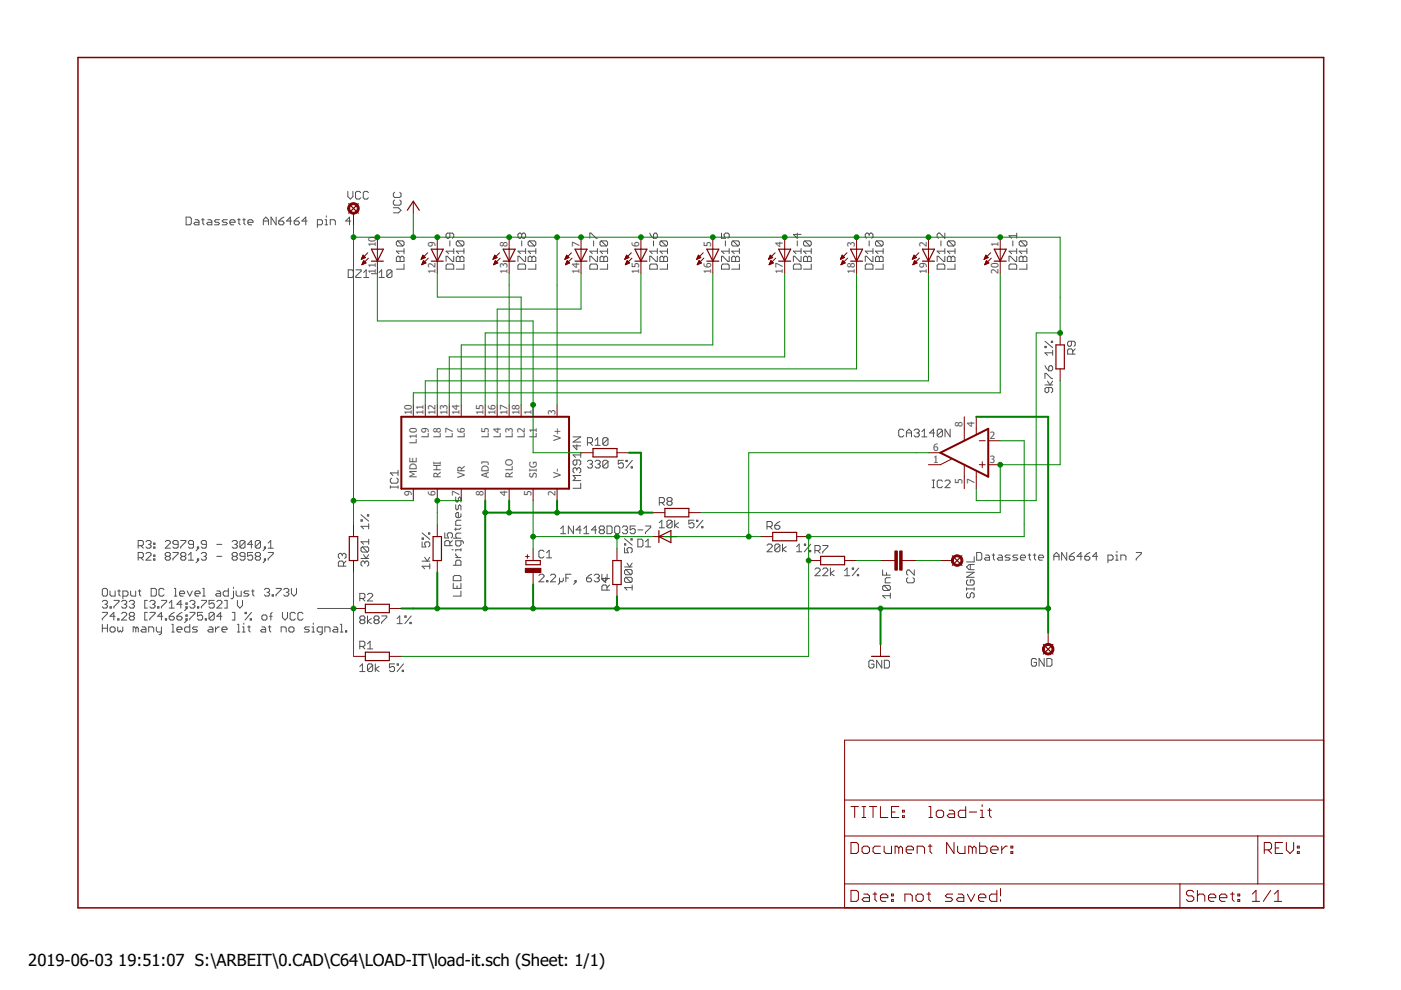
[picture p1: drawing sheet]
<svg xmlns="http://www.w3.org/2000/svg" width="297mm" height="210mm" viewBox="0 0 297 210" stroke-linecap="round" stroke-linejoin="round" font-family="sans-serif">
<defs><g id="words">
<g font-size="3.5">
<text x="6" y="204.7">2019-06-03</text>
<text x="25.1" y="204.7">19:51:07 S:\ARBEIT\0.CAD\C64\LOAD-IT\load-it.sch (Sheet: 1/1)</text>
</g>
<g font-size="2.1" fill="#505050">
<text x="79.7" y="52.5" transform="rotate(-90 79.7 52.5)">10</text>
<text x="92.4" y="52.5" transform="rotate(-90 92.4 52.5)">9</text>
<text x="107.6" y="52.5" transform="rotate(-90 107.6 52.5)">8</text>
<text x="122.8" y="52.5" transform="rotate(-90 122.8 52.5)">7</text>
<text x="135.5" y="52.5" transform="rotate(-90 135.5 52.5)">6</text>
<text x="150.8" y="52.5" transform="rotate(-90 150.8 52.5)">5</text>
<text x="166" y="52.5" transform="rotate(-90 166 52.5)">4</text>
<text x="181.2" y="52.5" transform="rotate(-90 181.2 52.5)">3</text>
<text x="196.5" y="52.5" transform="rotate(-90 196.5 52.5)">2</text>
<text x="211.7" y="52.5" transform="rotate(-90 211.7 52.5)">1</text>
<text x="79.7" y="58" transform="rotate(-90 79.7 58)">11</text>
<text x="92.4" y="58" transform="rotate(-90 92.4 58)">12</text>
<text x="107.6" y="58" transform="rotate(-90 107.6 58)">13</text>
<text x="122.8" y="58" transform="rotate(-90 122.8 58)">14</text>
<text x="135.5" y="58" transform="rotate(-90 135.5 58)">15</text>
<text x="150.8" y="58" transform="rotate(-90 150.8 58)">16</text>
<text x="166" y="58" transform="rotate(-90 166 58)">17</text>
<text x="181.2" y="58" transform="rotate(-90 181.2 58)">18</text>
<text x="196.5" y="58" transform="rotate(-90 196.5 58)">19</text>
<text x="211.7" y="58" transform="rotate(-90 211.7 58)">20</text>
<text x="87.3" y="88" transform="rotate(-90 87.3 88)">10</text>
<text x="89.8" y="88" transform="rotate(-90 89.8 88)">11</text>
<text x="92.4" y="88" transform="rotate(-90 92.4 88)">12</text>
<text x="94.9" y="88" transform="rotate(-90 94.9 88)">13</text>
<text x="97.4" y="88" transform="rotate(-90 97.4 88)">14</text>
<text x="102.5" y="88" transform="rotate(-90 102.5 88)">15</text>
<text x="105.1" y="88" transform="rotate(-90 105.1 88)">16</text>
<text x="107.6" y="88" transform="rotate(-90 107.6 88)">17</text>
<text x="110.1" y="88" transform="rotate(-90 110.1 88)">18</text>
<text x="112.7" y="88" transform="rotate(-90 112.7 88)">1</text>
<text x="117.8" y="88" transform="rotate(-90 117.8 88)">3</text>
<text x="88.4" y="94.1" transform="rotate(-90 88.4 94.1)">L10</text>
<text x="90.9" y="92.9" transform="rotate(-90 90.9 92.9)">L9</text>
<text x="93.5" y="92.9" transform="rotate(-90 93.5 92.9)">L8</text>
<text x="96" y="92.9" transform="rotate(-90 96 92.9)">L7</text>
<text x="98.6" y="92.9" transform="rotate(-90 98.6 92.9)">L6</text>
<text x="103.6" y="92.9" transform="rotate(-90 103.6 92.9)">L5</text>
<text x="106.2" y="92.9" transform="rotate(-90 106.2 92.9)">L4</text>
<text x="108.7" y="92.9" transform="rotate(-90 108.7 92.9)">L3</text>
<text x="111.3" y="92.9" transform="rotate(-90 111.3 92.9)">L2</text>
<text x="113.8" y="92.9" transform="rotate(-90 113.8 92.9)">L1</text>
<text x="118.9" y="93.5" transform="rotate(-90 118.9 93.5)">V+</text>
<text x="197.9" y="95.6">6</text>
<text x="204.1" y="90.6" transform="rotate(-90 204.1 90.6)">8</text>
<text x="206.6" y="90.6" transform="rotate(-90 206.6 90.6)">4</text>
<text x="209.9" y="93.1">2</text>
<text x="88.4" y="101.3" transform="rotate(-90 88.4 101.3)">MDE</text>
<text x="93.5" y="101.3" transform="rotate(-90 93.5 101.3)">RHI</text>
<text x="98.6" y="101.3" transform="rotate(-90 98.6 101.3)">VR</text>
<text x="103.6" y="101.3" transform="rotate(-90 103.6 101.3)">ADJ</text>
<text x="108.7" y="101.3" transform="rotate(-90 108.7 101.3)">RLO</text>
<text x="113.8" y="101.3" transform="rotate(-90 113.8 101.3)">SIG</text>
<text x="118.9" y="101.3" transform="rotate(-90 118.9 101.3)">V-</text>
<text x="197.9" y="98.2">1</text>
<text x="209.9" y="98.2">3</text>
<text x="87.3" y="105.1" transform="rotate(-90 87.3 105.1)">9</text>
<text x="92.4" y="105.1" transform="rotate(-90 92.4 105.1)">6</text>
<text x="97.4" y="105.1" transform="rotate(-90 97.4 105.1)">7</text>
<text x="102.5" y="105.1" transform="rotate(-90 102.5 105.1)">8</text>
<text x="107.6" y="105.1" transform="rotate(-90 107.6 105.1)">4</text>
<text x="112.7" y="105.1" transform="rotate(-90 112.7 105.1)">5</text>
<text x="117.8" y="105.1" transform="rotate(-90 117.8 105.1)">2</text>
<text x="204.1" y="102.6" transform="rotate(-90 204.1 102.6)">5</text>
<text x="206.6" y="102.6" transform="rotate(-90 206.6 102.6)">7</text>
</g>
</g></defs>
<g fill="none" stroke="#505050" stroke-width=".21">
<path d="M39.5 46h.8l.3 .3v1.1l-.3 .3h-.8zM41.4 46.6h.5l.3 .3v.8h-.8l-.3-.3 .3-.3h.8M42.7 46.6h.6M43 46.3v1.1l.3 .3M44.1 46.6h.5l.3 .3v.8h-.8l-.3-.3 .3-.3h.8M46.5 46.6h-.8l-.2 .3 .2 .2h.6l.2 .3-.2 .3h-.8M48.2 46.6h-.8l-.3 .3 .3 .2h.5l.3 .3-.3 .3h-.8M48.7 47.1h1.1v-.2l-.2-.3h-.6l-.3 .3v.5l.3 .3h.6M50.4 46.6h.5M50.7 46.3v1.1l.2 .3M51.5 46.6h.5M51.7 46.3v1.1l.3 .3"/>
<path d="M52.6 47.1h1v-.2l-.2-.3h-.6l-.2 .3v.5l.2 .3h.6M55.8 47.7v-1.1l.6-.6 .5 .6v1.1M55.8 46.9h1.1M58.5 46v1.7l-1-1.7v1.7M59.1 46.9h.8l.3 .2v.3l-.3 .3h-.5l-.3-.3zM60.2 46l-.6 .3-.5 .6M61.8 46.9h-1.1l.9-.9v1.7M62.4 46.9h.8l.3 .2v.3l-.3 .3h-.5l-.3-.3zM63.5 46l-1.1 .9M65.1 46.9h-1.1l.8-.9v1.7M67.3 47.7h.8l.3-.3v-.5l-.3-.3h-.8v1.6M68.9 47.7h.6"/>
<path d="M68.9 46.6h.3v1.1M69.2 45.8v.2M70 47.7v-1.1h.8l.3 .3v.8M73.7 40.6v1.1l.6 .5 .5-.5v-1.1M73.8 57.2h.8l.3 .3v1.1l-.3 .2h-.8zM74.4 46.9h-1.1l.8-.9v1.7M75.5 57.2h1.1v.3l-1.1 1.1v.2h1.1M76.5 40.9l-.3-.3h-.6l-.2 .3v1l.2 .3h.6l.3-.3M77.1 58.8h1.1M77.1 57.8l.5-.6v1.6M78.1 40.9l-.3-.3h-.5l-.3 .3v1l.3 .3h.5l.3-.3M78.7 58h1.1"/>
<path d="M80.4 57.8l.5-.6v1.6M80.4 58.8h1.1M83.1 57.5l-.3-.3h-.5l-.3 .3v1.1M83.1 57.5v1.1l-.3 .2h-.5l-.3-.2M83.1 57.5l-1.1 1.1M83.4 44h1.1l.5 .6-.5 .5h-1.1M83.7 42.4l-.3 .3v.5l.3 .3h1.1l.2-.3v-.5l-.2-.3M83.7 40.8l-.3 .2v.6l.3 .3h1.1l.2-.3v-.6l-.2-.2M84 54.6l.3-.3h.3l.2 .3 .3-.3h.3l.3 .3v.8h-1.7zM84.3 51.1l-.3 .3v.5l.3 .3h1.1M84.3 51.1h1.1l.3 .3v.5l-.3 .3M84.3 51.1l1.1 1.1"/>
<path d="M84.8 54.6v.8M85.7 56v1.1h-1.7M85.7 53.3h-1.7l.6 .5M85.7 52.7v1.1M94.6 56.3l.2-.3h1.1l.3 .3v.8h-1.6zM95.4 49.4v.8l-.3 .3h-.3l-.2-.3v-.5l.2-.3h1.1l.3 .3v.5l-.3 .3M95.4 51.1v1.1M96.2 54.3v1.1h-.3l-1.1-1.1h-.2v1.1M96.2 53.3h-1.6l.5 .5M96.2 52.7v1.1M96.7 54.6l.3-.3h.3l.2 .3 .3-.3h.3l.3 .3v.8h-1.7zM97 51.1l-.3 .3v.5l.3 .3h1.1"/>
<path d="M97 51.1h1.1l.3 .3v.5l-.3 .3M97 51.1l1.1 1.1M97.5 54.6v.8M98.4 56v1.1h-1.7M98.4 53.3h-1.7l.6 .5M98.4 52.7v1.1M109.8 56.3l.3-.3h1.1l.2 .3v.8h-1.6zM110.6 49.7l-.3-.3h-.2l-.3 .3v.5l.3 .3h.2l.3-.3M110.6 49.7l.3-.3h.3l.2 .3v.5l-.2 .3h-.3l-.3-.3M110.6 49.7v.5M110.6 51.1v1.1M111.4 54.3v1.1h-.2l-1.1-1.1h-.3v1.1"/>
<path d="M111.4 53.3h-1.6l.5 .5M111.4 52.7v1.1M112 54.6l.2-.3h.3l.3 .3 .3-.3h.2l.3 .3v.8h-1.6zM112.2 51.1l-.2 .3v.5l.2 .3h1.1M112.2 51.1h1.1l.3 .3v.5l-.3 .3M112.2 51.1l1.1 1.1M112.8 54.6v.8M113.6 56v1.1h-1.6M113.6 53.3h-1.6l.5 .5M113.6 52.7v1.1M125.1 50.5v-1.1h.2l1.1 1.1h.3M125.3 56h1.1l.3 .3v.8h-1.6v-.8z"/>
<path d="M125.9 51.1v1.1M126.7 54.3v1.1h-.3l-1.1-1.1h-.2v1.1M126.7 53.3h-1.6l.5 .5M126.7 52.7v1.1M127.5 54.3h.2l.3 .3 .3-.3h.3l.2 .3v.8h-1.6v-.8zM127.5 51.1l-.3 .3v.5l.3 .3h1.1M127.5 51.1h1.1l.2 .3v.5l-.2 .3M127.5 51.1l1.1 1.1M128 54.6v.8M128.8 56v1.1h-1.6M128.8 53.3h-1.6l.5 .5M128.8 52.7v1.1"/>
<path d="M137.8 49.4l.2 .6 .6 .5M138 56h1.1l.3 .3v.8h-1.6v-.8zM138.6 51.1v1.1M138.8 49.4h.3l.3 .3v.5l-.3 .3h-.5v-.8zM139.4 54.3v1.1h-.3l-1.1-1.1h-.2v1.1M139.4 53.3h-1.6l.5 .5M139.4 52.7v1.1M140.2 54.3h.2l.3 .3 .3-.3h.3l.2 .3v.8h-1.6v-.8zM140.2 51.1l-.3 .3v.5l.3 .3h1.1M140.2 51.1h1.1l.2 .3v.5l-.2 .3M140.2 51.1l1.1 1.1M140.7 54.6v.8"/>
<path d="M141.5 56v1.1h-1.6M141.5 53.3h-1.6l.5 .5M141.5 52.7v1.1M153 56.3l.2-.3h1.1l.3 .3v.8h-1.6zM153 49.4v1.1h.8l-.3-.5v-.3l.3-.3h.5l.3 .3v.5l-.3 .3M153.8 51.1v1.1M154.6 54.3v1.1h-.3l-1.1-1.1h-.2v1.1M154.6 53.3h-1.6l.5 .5M154.6 52.7v1.1M155.1 54.6l.3-.3h.3l.3 .3 .2-.3h.3l.3 .3v.8h-1.7zM155.4 51.1l-.3 .3v.5l.3 .3h1.1M155.4 51.1h1.1l.3 .3v.5l-.3 .3"/>
<path d="M155.4 51.1l1.1 1.1M156 54.6v.8M156.8 56v1.1h-1.7M156.8 53.3h-1.7l.6 .5M156.8 52.7v1.1M168.2 56.3l.3-.3h1.1l.2 .3v.8h-1.6zM169 49.4v1.1l-.8-.8h1.6M169 51.1v1.1M169.8 54.3v1.1h-.2l-1.1-1.1h-.3v1.1M169.8 53.3h-1.6l.6 .5M169.8 52.7v1.1M170.4 54.6l.2-.3h.3l.3 .3 .3-.3h.2l.3 .3v.8h-1.6z"/>
<path d="M170.6 51.1l-.2 .3v.5l.2 .3h1.1M170.6 51.1h1.1l.3 .3v.5l-.3 .3M170.6 51.1l1.1 1.1M171.2 54.6v.8M172 56v1.1h-1.6M172 53.3h-1.6l.5 .5M172 52.7v1.1M183.5 56.3l.2-.3h1.1l.3 .3v.8h-1.6zM184.3 49.7l-.3-.3h-.3l-.2 .3v.5l.2 .3M184.3 49.7l.2-.3h.3l.3 .3v.5l-.3 .3M184.3 49.7v.3M184.3 51.1v1.1"/>
<path d="M185.1 54.3v1.1h-.3l-1.1-1.1h-.2v1.1M185.1 53.3h-1.6l.5 .5M185.1 52.7v1.1M185.6 54.6l.3-.3h.3l.2 .3 .3-.3h.3l.2 .3v.8h-1.6zM185.9 51.1l-.3 .3v.5l.3 .3h1.1M185.9 51.1h1.1l.2 .3v.5l-.2 .3M185.9 51.1l1.1 1.1M186.4 54.6v.8M187.2 56v1.1h-1.6M187.2 53.3h-1.6l.6 .5M187.2 52.7v1.1M198.7 56.3l.3-.3h1l.3 .3v.8h-1.6z"/>
<path d="M199.5 51.1v1.1M200.3 54.3v1.1h-.3l-1-1.1h-.3v1.1M200.3 53.3h-1.6l.5 .5M200.3 49.4v1.1l-1.1-1.1h-.2l-.3 .3v.5l.3 .3M200.3 52.7v1.1M200.9 54.6l.2-.3h.3l.3 .3 .2-.3h.3l.3 .3v.8h-1.6zM201.1 51.1l-.2 .3v.5l.2 .3h1.1M201.1 51.1h1.1l.3 .3v.5l-.3 .3M201.1 51.1l1.1 1.1M201.7 54.6v.8M202.5 56v1.1h-1.6M202.5 53.3h-1.6l.5 .5"/>
<path d="M202.5 52.7v1.1M213.9 56.3l.3-.3h1.1l.3 .3v.8h-1.7zM214.7 51.1v1.1M215.6 54.3v1.1h-.3l-1.1-1.1h-.3v1.1M215.6 53.3h-1.7l.6 .5M215.6 49.4v1.1M215.6 52.7v1.1M215.6 50h-1.7l.6 .5M216.1 54.6l.3-.3h.2l.3 .3 .3-.3h.2l.3 .3v.8h-1.6zM216.4 51.1h1l.3 .3v.5l-.3 .3M216.4 51.1l-.3 .3v.5l.3 .3h1M216.4 51.1l1 1.1"/>
<path d="M216.9 54.6v.8M217.7 56v1.1h-1.6M217.7 52.7v1.1M217.7 53.3h-1.6l.5 .5M221.6 73.4h.2v.3h-.2zM221.6 77.5l.8 1.1M221.6 72.3l1.6 1.4M222.4 77.8l.2-.3h.3l.3 .3v.5l-.3 .3h-.5zM222.9 72.3h.3v.3h-.3zM223.2 74.3v1M223.2 74.8h-1.6l.5 .5M227.2 72.3v.9l-.3 .2h-.3l-.2-.2v-.6l.2-.3h1.1l.3 .3v.6l-.3 .2"/>
<path d="M227.4 75.1v-.8l-.2-.3h-.6l-.2 .3v.8h1.6M228 74l-.6 .5M84.4 99.7v1.1M121.5 92.6h1.6l-1.6 1.1h1.6M122.3 97.5v.9l-.3 .2h-.2l-.3-.2v-.6l.3-.3h1.1l.2 .3v.6l-.2 .2M122.3 99.4l.3-.2h.3l.2 .2v.6l-.2 .3M122.3 99.4l-.3-.2h-.2l-.3 .2v.6l.3 .3M122.3 94.3v1.1l-.8-.9h1.6M122.3 99.4v.3M123.1 95.9v1.1M123.1 96.5h-1.6l.5 .5M124.5 97.9l.3-.3h.5l.3 .3v.2l-.3 .3"/>
<path d="M124.5 93.9h.8l.3-.3v-.5l-.3-.3h-.8v1.6M125.1 93.9l.5 .5M125.1 98.4h.2M125.3 98.4l.3 .3v.3l-.3 .2h-.5l-.3-.2M126.2 97.9l.2-.3h.6l.3 .3v.2l-.3 .3M126.2 93.3l.5-.5v1.6M126.2 94.4h1.1M126.7 98.4h.3M127 98.4l.3 .3v.3l-.3 .2h-.6l-.2-.2M128.9 93.1l-.3-.3h-.5l-.3 .3v1M128.9 97.9l-.3-.3h-.5l-.3 .3v1.1M128.9 97.9v1.1l-.3 .2h-.5l-.3-.2"/>
<path d="M128.9 93.1v1l-.3 .3h-.5l-.3-.3M128.9 97.9l-1.1 1.1M128.9 93.1l-1.1 1M132.2 97.6h-1.1v.8l.5-.3h.3l.3 .3v.6l-.3 .2h-.5l-.3-.2M132.7 97.6h.3v.3h-.3zM133.8 99h.3v.2h-.3zM134.1 97.6l-1.4 1.6M191.6 91.3l-.3-.3h-.5l-.3 .3v1.1l.3 .2h.5l.3-.2M192.2 92.6v-1.1l.5-.5 .6 .5v1.1M192.2 91.8h1.1M193.8 91.3l.3-.3h.5l.3 .3v.2l-.3 .3M194.4 91.8h.2"/>
<path d="M194.6 91.8l.3 .3v.3l-.3 .2h-.5l-.3-.2M195.5 92.6h1M195.5 91.5l.5-.5v1.6M198.2 91.8h-1.1l.8-.8v1.6M199.8 91.3v1.1l-.3 .2h-.5l-.3-.2M199.8 91.3l-.3-.3h-.5l-.3 .3v1.1M199.8 91.3l-1.1 1.1M201.4 91v1.6l-1-1.6v1.6M221.6 80.2v-1h.2l1.1 1h.3M221.6 81.6h1.6M222.1 80.8l.5 .8 .6-.8M222.4 82.2v.8l-.3 .2h-.3l-.2-.2v-.6l.2-.2h1.1l.3 .2v.6l-.3 .2"/>
<path d="M29.3 115.7h.8l.3-.3v-.5l-.3-.3h-.8v1.6M29.3 118.2h.8l.3-.2v-.6l-.3-.3h-.8v1.7M29.8 115.7l.6 .5M29.8 118.2l.6 .6M30.9 117.4l.3-.3h.5l.3 .3v.3l-1.1 1.1h1.1M30.9 114.9l.3-.3h.5l.3 .3v.2l-.3 .3M31.5 115.4h.2M31.7 115.4l.3 .3v.3l-.3 .2h-.5l-.3-.2M32.6 118.5h.3v.3h-.3zM32.6 115.1h.3v.3h-.3zM32.6 116h.3v.2h-.3zM32.6 117.7h.3v.3h-.3z"/>
<path d="M35 114.9l.3-.3h.6l.2 .3v.2l-1.1 1.1h1.1M35.3 118l-.3 .2v.3l.3 .3h.6l.2-.3v-.3l-.2-.2M35.3 118l-.3-.3v-.3l.3-.3h.6l.2 .3v.3l-.2 .3M35.3 118h.6M36.7 117.1h1.1v.3l-1.1 1.1v.3M37.8 115.4h-.9l-.2-.3v-.2l.2-.3h.6l.3 .3v1.1l-.3 .2h-.6l-.2-.2M38.3 114.6h1.1v.3l-1.1 1.1v.2M38.6 118l-.3 .2v.3l.3 .3h.5l.3-.3v-.3l-.3-.2M38.6 118l-.3-.3v-.3l.3-.3h.5l.3 .3v.3l-.3 .3M38.6 118h.5M39.9 118.8h1.1M39.9 117.7l.6-.6v1.7"/>
<path d="M41 115.4h-.8l-.3-.3v-.2l.3-.3h.6l.2 .3v1.1l-.2 .2h-.6l-.3-.2M41.8 118.5h.3v.3h-.3zM41.8 116h.3v.2h-.3zM42.1 118.8l-.5 .5M42.1 116.2l-.5 .6M42.7 117.4l.2-.3h.6l.3 .3v.3l-.3 .3M43.2 118h.3M43.5 118l.3 .2v.3l-.3 .3h-.6l-.2-.3M43.8 115.4h-.9l-.2-.3v-.2l.2-.3h.6l.3 .3v1.1l-.3 .2h-.6l-.2-.2M46 115.4h1M46 118h1M49.2 114.9l.3-.3h.5l.3 .3v.2l-.3 .3"/>
<path d="M49.5 118l-.3 .2v.3l.3 .3h.5l.3-.3v-.3l-.3-.2M49.5 118l-.3-.3v-.3l.3-.3h.5l.3 .3v.3l-.3 .3M49.5 118h.5M49.8 115.4h.2M50 115.4l.3 .3v.3l-.3 .2h-.5l-.3-.2M51.9 118h-.8l-.2-.3v-.3l.2-.3h.6l.2 .3v1.1l-.2 .3h-.6l-.2-.3M51.9 114.9l-.2-.3h-.6l-.2 .3v1.1M51.9 114.9v1.1l-.2 .2h-.6l-.2-.2M51.9 114.9l-1 1.1M53.6 117.1h-1.1v.9l.5-.3h.3l.3 .3v.5l-.3 .3h-.5l-.3-.3M53.6 115.4h-1.1l.8-.8v1.6M54.4 118l-.3 .2v.3l.3 .3h.5l.3-.3v-.3l-.3-.2"/>
<path d="M54.4 118l-.3-.3v-.3l.3-.3h.5l.3 .3v.3l-.3 .3M54.4 118h.5M55.2 114.9l-.3-.3h-.5l-.3 .3v1.1M55.2 114.9v1.1l-.3 .2h-.5l-.3-.2M55.2 114.9l-1.1 1.1M56 118.5h.3v.3h-.3zM56 116h.3v.2h-.3zM56.3 116.2l-.5 .6M56.3 118.8l-.5 .5M56.9 116.2h1M56.9 115.1l.5-.5v1.6M56.9 117.1h1v.3l-1 1.1v.3"/>
<path d="M72.6 117.6l-.3-.3h-.3l-.3 .3v.5l.3 .3M72.6 117.6l.2-.3h.3l.3 .3v.5l-.3 .3M72.6 117.6v.3M73.4 119l-.6 .5M76.5 110.2h.3v.3h-.3zM76.5 118.4h1.7M76.5 109.1l1.7 1.4M76.8 116h1.1l.3 .2v.6l-.3 .3M76.8 116l-.3 .2v.6l.3 .3h1.1M76.8 116l1.1 1.1M77.1 117.6l.5 .8 .6-.8M77.3 119.2l-.2-.2h-.3l-.3 .2v.6l.3 .2"/>
<path d="M77.3 119.2l.3-.2h.3l.3 .2v.6l-.3 .2M77.3 119.2v.3M77.9 109.1h.3v.3h-.3zM78.2 111v1.1M78.2 114.3v1.1M78.2 114.9h-1.7l.6 .5M78.2 111.6h-1.7l.6 .5M82.8 103.3h1.6M82.8 103v.5M83 101.4l-.2 .2v.6l.2 .2h1.1l.3-.2v-.6l-.3-.2M84.4 103v.5M84.4 100.3h-1.6l.5 .5"/>
<path d="M89.5 114.9v1.1h.8l-.3-.6v-.3l.3-.2h.5l.3 .2v.6l-.3 .3M89.5 119h1.6M89.5 114.1h.3v.2h-.3zM89.5 113l1.6 1.3M90 118.2l.6 .8 .5-.8M90.8 113h.3v.2h-.3zM91.1 119.5v1.1M94.3 113v1.1h.8l-.3-.6v-.3l.3-.2h.6l.2 .2v.6l-.2 .3M95.4 115.7v-.8l-.3-.3h-.5l-.3 .3v.8h1.6M95.8 116.6h.3M95.9 114.6l-.5 .5M96.1 119.8h1.6v-.8l-.2-.2h-.6l-.3 .2v.8"/>
<path d="M96.1 114.1h1.6M96.6 105.4v.8l.3 .3 .3-.3v-.5l.3-.3 .2 .3v.8M96.6 107v.8l.3 .3 .3-.3v-.5l.3-.3 .2 .3v.8M96.6 111.9v.6M96.6 117.4v.3l.6 .5M96.6 118.2h1.1M97.7 108.9v.6l-.2 .2h-.6l-.3-.2v-.6l.3-.2h.3v1M97.7 114.7v.8l-.2 .3h-.6l-.3-.3v-.8h1.4l.3 .2v.3M97.7 116.3v.5M97.7 110.3h-.8l-.3 .3v.8h1.1M97.7 113h-.8l-.3 .3v.5l.3 .3M97.7 116.6h-1.1v.2"/>
<path d="M97.7 111.9l-.2 .3h-1.1M115.3 116.9l-.2-.2h-.6l-.2 .2v1.1l.2 .3h.6l.2-.3M115.9 118.3h1.1M115.9 117.2l.5-.5v1.6M118.9 112.1l.5-.6v1.7M118.9 113.2h1.1M121.6 111.5v1.7l-1.1-1.7v1.7M123.1 102.4v1.1h-1.6M123.1 100.8h-1.6l.5 .6-.5 .5h1.6M123.2 112.4h-1.1l.9-.9v1.7M123.8 113.2h1.1M123.8 112.1l.5-.6v1.7"/>
<path d="M126.5 112.4h-1.1l.8-.9v1.7M127.3 112.4l-.3-.3v-.3l.3-.3h.6l.2 .3v.3l-.2 .3M127.3 112.4l-.3 .2v.3l.3 .3h.6l.2-.3v-.3l-.2-.2M127.3 112.4h.6M128.7 111.5h.8l.3 .3v1.1l-.3 .3h-.8zM130.6 111.5h.5l.3 .3v1.1l-.3 .3h-.5l-.3-.3v-1.1zM132 111.8l.2-.3h.6l.3 .3v.3l-.3 .3M132.4 116.1v1.1h.8l-.3-.8 .3-.3h.6l.2 .3v.5l-.2 .3M132.4 115.3h.3v.3h-.3zM132.4 114.2l1.6 1.4M132.5 112.4h.3M132.8 112.4l.3 .2v.3l-.3 .3h-.6l-.2-.3"/>
<path d="M132.9 119.4l.6 .8 .5-.8M133.8 114.2h.2v.3h-.2zM134.7 111.5h-1.1v.9l.5-.3h.3l.3 .3v.5l-.3 .3h-.5l-.3-.3M135.2 114.3h.8l.3 .3v1.1l-.3 .3h-.8zM135.2 112.4h1.1M136.9 116h1.1M136.9 111.5h1.1v.3l-1.1 1.1v.3M136.9 114.9l.5-.6v1.7M139.8 110.8l.5-.5v1.6M139.8 111.9h1.1M139.8 106.6h.8l.3-.3v-.5l-.3-.3h-.8v1.6M140.3 106.6l.6 .5"/>
<path d="M141.7 106.3l-.3 .3v.2l.3 .3h.5l.3-.3v-.2l-.3-.3M141.7 106.3l-.3-.3v-.2l.3-.3h.5l.3 .3v.2l-.3 .3M141.7 106.3h.5M142.5 110.6l-.3-.3h-.5l-.3 .3v1.1M142.5 110.6v1.1l-.3 .2h-.5l-.3-.2M142.5 110.6l-1.1 1.1M143 110.3v1.6M143.9 110.8l-.9 .6 .9 .5M147.1 110.3h-1.1v.8l.6-.3h.3l.2 .3v.6l-.2 .2h-.6l-.3-.2M147.7 110.3h.3v.3h-.3zM148.8 111.7h.2v.2h-.2zM149 110.3l-1.3 1.6"/>
<path d="M162.6 115.6l.3-.2h.5l.3 .2v.3l-1.1 1.1h1.1M162.6 111.7h.8l.3-.3v-.6l-.3-.2h-.8v1.6M163.2 111.7l.5 .5M164.3 111.4h.8l.3 .3v.2l-.3 .3h-.6l-.2-.3zM165.4 115.6v1.1l-.3 .3h-.6l-.2-.3M165.4 115.6l-.3-.2h-.6l-.2 .2v1.1M165.4 115.6l-1.1 1.1M165.4 110.6l-.6 .2-.5 .6M165.9 115.4v1.6M166.7 115.9l-.8 .6 .8 .5M168.9 117h1.1M168.9 115.9l.5-.5v1.6"/>
<path d="M170.5 115.4h.3v.2h-.3zM171.6 116.7h.3v.3h-.3zM171.9 115.4l-1.4 1.6M172.8 116.7h.8l.3-.2v-.6l-.3-.2h-.8v1.6M173.3 116.7l.6 .6M174.4 115.7h1.1v.2l-1.1 1.1v.3M197.6 103.4h.6M197.6 101.8h.6M197.9 101.8v1.6M199.8 102l-.3-.2h-.5l-.3 .2v1.1l.3 .3h.5l.3-.3M200.4 102l.2-.2h.6l.2 .2v.3l-1 1.1h1M205.7 119.7v1.1"/>
<path d="M206.5 119.7h-1l-.6 .5 .6 .6h1M206.5 118v1.1h-1.6M207.1 117.1h.8l.3 .3v1.1l-.3 .3h-.8zM209 117.7h.5l.3 .3v.8h-.8l-.3-.3 .3-.3h.8M210.4 117.7h.5M210.6 117.4v1.1l.3 .3M211.7 117.7h.6l.2 .3v.8h-.8l-.3-.3 .3-.3h.8M214.2 117.7h-.9l-.2 .3 .2 .2h.6l.3 .3-.3 .3h-.8M215.8 117.7h-.8l-.3 .3 .3 .2h.5l.3 .3-.3 .3h-.8M216.3 118.2h1.1v-.2l-.2-.3h-.6l-.3 .3v.5l.3 .3h.6M218 117.7h.5M218.2 117.4v1.1l.3 .3"/>
<path d="M219.1 117.7h.5M219.4 117.4v1.1l.2 .3M220.2 118.2h1.1v-.2l-.3-.3h-.5l-.3 .3v.5l.3 .3h.5M223.4 118h1.1M223.4 118.8v-1.1l.6-.6 .5 .6v1.1M226.2 117.1v1.7l-1.1-1.7v1.7M226.7 118h.8l.3 .2v.3l-.3 .3h-.5l-.3-.3zM227.8 117.1l-1.1 .9M229.4 118h-1.1l.9-.9v1.7M230 118h.8l.3 .2v.3l-.3 .3h-.5l-.3-.3zM231.1 117.1l-.6 .3-.5 .6M232.7 118h-1.1l.8-.9v1.7"/>
<path d="M234.9 118.8h.8l.3-.3v-.5l-.3-.3h-.8v1.6M236.5 118.8h.6M236.5 117.7h.3v1.1M236.8 116.9v.2M237.6 118.8v-1.1h.8l.3 .3v.8M240.9 117.1h1.1v.3l-1.1 1.1v.3M21.7 129.8h1.1v.3l-1.1 1.1v.3M21.7 132.4v1.6M21.7 127.6l.2-.3h.6l.3 .3v.2l-.3 .3M21.7 133.2h1.1M21.9 124.8h.6l.3 .2v1.1l-.3 .3h-.6l-.2-.3v-1.1zM22.2 128.1h.3"/>
<path d="M22.5 128.1l.3 .3v.3l-.3 .2h-.6l-.2-.2M22.8 132.4v1.6M23.3 125.3v.8l.3 .3h.8v-1.1M23.3 128.7h.3v.2h-.3zM23.6 132.9h.5l.3 .3v.5l-.3 .3h-.5l-.3-.3v-.5zM24.2 127.3h1v.3l-1 1.1v.2M24.4 130.7h-1.1l.8-.9v1.7M25 131.2h.2v.3h-.2zM25 125.3h.5M25 132.9v.8l.2 .3 .3-.3 .3 .3 .2-.3v-.8M25.2 125v1.1l.3 .3M25.8 127.6l.3-.3h.5l.3 .3v.2l-.3 .3"/>
<path d="M25.8 130.1l.3-.3h.5l.3 .3v.3l-1.1 1.1h1.1M26.1 126.4h.8l.2-.3v-.5l-.2-.3h-.8v1.6M26.3 128.1h.3M26.6 128.1l.3 .3v.3l-.3 .2h-.5l-.3-.2M27.4 127.6l.3-.3h.5l.3 .3v.2l-.3 .3M27.7 125.3v.8l.3 .3h.8v-1.1M27.7 130.7l-.3 .2v.3l.3 .3h.5l.3-.3v-.3l-.3-.2M27.7 130.7l-.3-.3v-.3l.3-.3h.5l.3 .3v.3l-.3 .3M27.7 130.7h.5M28 128.1h.2M28.2 128.1l.3 .3v.3l-.3 .2h-.5l-.3-.2M28.8 133.2v.8"/>
<path d="M28.8 133.2l.2-.3 .3 .3v.8M28.8 133.2l-.3-.3h-.3v1.1M29.3 125.3h.6M29.6 125v1.1l.3 .3M30.1 132.9h.6l.2 .3v.8h-.8l-.2-.3 .2-.2h.8M31.2 127.3h-.5v1.6h.5M31.2 129.8h-.5v1.7h.5M31.5 134v-1.1h.8l.3 .3v.8M31.8 127.6l.2-.3h.6l.3 .3v.2l-.3 .3M31.8 129.8h1.1v.3l-1.1 1.1v.3M32 124.8h.9l.2 .2v1.1l-.2 .3h-.9zM32.3 128.1h.3"/>
<path d="M32.6 128.1l.3 .3v.3l-.3 .2h-.6l-.2-.2M33.1 132.9v.8l.3 .3h.8M33.4 128.7h.3v.2h-.3zM34.2 127.3h1.1v.3l-1.1 1.1v.2M34.2 132.9v1.4l-.2 .3h-.3M34.5 130.7h-1.1l.8-.9v1.7M34.8 125l-.3-.2h-.5l-.3 .2v1.1l.3 .3h.5l.3-.3M35.1 131.2h.2v.3h-.2zM35.9 128.9h1.1M35.9 127.8l.5-.5v1.6M35.9 130.7h.8l.3 .2v.3l-.3 .3h-.5l-.3-.3zM36.4 132.4h.3v1.6"/>
<path d="M36.4 134h.6M37 126.4h.5M37 124.8h.2v1.6M37 129.8l-.6 .3-.5 .6M37.5 130.7h.8l.3 .2v.3l-.3 .3h-.5l-.3-.3zM37.5 133.5h1.1v-.3l-.3-.3h-.5l-.3 .3v.5l.3 .3h.5M38.1 125.9h1v-.3l-.2-.3h-.6l-.2 .3v.5l.2 .3h.6M38.6 128.1h-1.1l.8-.8v1.6M38.6 129.8l-1.1 .9M39.4 127.8h.3v.3h-.3zM39.4 128.7h.3v.2h-.3zM39.4 130.4h.3v.3h-.3z"/>
<path d="M39.4 131.2h.3v.3h-.3zM39.7 125.3l.5 1.1 .6-1.1M39.7 128.9l-.6 .6M39.7 131.5l-.6 .5M40.2 132.4v1.6h-.8l-.3-.3v-.5l.3-.3h.8M40.2 127.6l.3-.3h.5l.3 .3v.2l-.3 .3M40.2 129.8h1.1v.3l-1.1 1.1v.3M40.8 128.1h.2M41 128.1l.3 .3v.3l-.3 .2h-.5l-.3-.2M41.3 125.9h1.1v-.3l-.3-.3h-.5l-.3 .3v.5l.3 .3h.5M41.9 132.9h-.8l-.3 .3 .3 .3h.5l.3 .2-.3 .3h-.8M41.9 128.7h.2v.2h-.2z"/>
<path d="M42.7 127.3h1.1v.3l-1.1 1.1v.2M43 126.4h.5M43 124.8h.2v1.6M43 129.8h-1.1v.9l.5-.3h.3l.3 .3v.5l-.3 .3h-.6l-.2-.3M43.5 131.2h.3v.3h-.3zM44.3 132.9h.6l.2 .3v.8h-.8l-.3-.3 .3-.2h.8M45.4 127.3h-1.1v.8l.6-.3h.2l.3 .3v.6l-.3 .2h-.5l-.3-.2M45.4 130.1l-.3-.3h-.5l-.3 .3v1.1M45.4 130.1v1.1l-.3 .3h-.5l-.3-.3M45.4 130.1l-1.1 1.1M45.7 132.9v1.1M46 125.3h.5l.3 .3v.8h-.8l-.3-.3 .3-.2h.8"/>
<path d="M46 127.6l.2-.3h.6l.3 .3v.2l-1.1 1.1h1.1M46.5 132.9h-.3l-.5 .6M47.1 130.7h-1.1l.8-.9v1.7M47.1 133.5h1v-.3l-.2-.3h-.6l-.2 .3v.5l.2 .3h.6M47.6 127.3h.6v1.6h-.6M48.4 124.8v1.6h-.8l-.3-.3v-.5l.3-.3h.8M49.2 129.8h.6v1.7h-.6M49.5 125.3v1.4l-.3 .2h-.2M49.5 124.5v.3M50.1 125.3v.8l.2 .3h.8v-1.1M50.3 127.3v1.1l.6 .5 .5-.5v-1.1M50.3 134h.6"/>
<path d="M50.3 132.4h.3v1.6M51.4 134h.6M51.4 132.9h.3v1.1M51.7 132.1v.3M52 129.8h.2v.3h-.2zM52.5 132.9h.6M52.8 125.3h-.8l-.3 .3 .3 .3h.5l.3 .2-.3 .3h-.8M52.8 132.7v1l.3 .3M53 131.2h.3v.3h-.3zM53.3 129.8l-1.3 1.7M53.3 125.3h.6M53.6 125v1.1l.3 .3"/>
<path d="M55.5 132.9h.5l.3 .3v.8h-.8l-.3-.3 .3-.2h.8M55.8 130.4h.5l.3 .3v.5l-.3 .3h-.5l-.3-.3v-.5zM56.1 125l.2-.2h.6l.2 .2v.3l-.2 .3M56.6 125.6h.3M56.9 125.6l.2 .3v.2l-.2 .3h-.6l-.2-.3M56.9 132.9h.5M57.1 132.7v1l.3 .3M57.1 130.7h.6M57.7 126.1h.3v.3h-.3zM57.7 129.8l-.3 .3v1.4M58.5 124.8h1.1v.2l-1.1 1.1v.3M59.6 134v-1.1h.8l.3 .3v.8"/>
<path d="M59.9 129.8v1.1l.5 .6 .6-.6v-1.1M60.2 125l.2-.2h.6l.2 .2v.3l-.2 .3M60.7 125.6h.3M61 125.6l.2 .3v.2l-.2 .3h-.6l-.2-.3M61.5 132.9h.6l.2 .3v.5l-.2 .3h-.6l-.3-.3v-.5zM61.8 124.8v1.1l.5 .5 .6-.5v-1.1M62.6 130.1l-.3-.3h-.5l-.3 .3v1.1l.3 .3h.5l.3-.3M64.2 130.1l-.2-.3h-.6l-.2 .3v1.1l.2 .3h.6l.2-.3M65.6 132.9h-.8l-.3 .3 .3 .3h.5l.3 .2-.3 .3h-.8M66.1 134h.6M66.1 132.9h.3v1.1M66.4 132.1v.3"/>
<path d="M67.3 129h7.7M68.3 134h-.8l-.3-.3v-.5l.3-.3h.8v1.4l-.2 .3h-.3M68.9 134v-1.1h.8l.3 .3v.8M70.8 132.9h.5l.3 .3v.8h-.8l-.3-.3 .3-.2h.8M72.2 134h.5M72.2 132.4h.2v1.6M72.8 120v-.8l-.2-.2h-.6l-.3 .2v.8h1.7M73.3 133.7h.2v.3h-.2zM76.3 126.9h.8l.3-.3v-.5l-.3-.3h-.8v1.6M76.3 137.1h.8l.3-.3v-.6l-.3-.2h-.8v1.6M76.6 131.4l-.3-.3v-.2l.3-.3h.5l.3 .3v.2l-.3 .3M76.6 131.4l-.3 .3v.3l.3 .2h.5l.3-.2v-.3l-.3-.3"/>
<path d="M76.6 131.4h.5M76.8 137.1l.6 .5M76.8 126.9l.6 .5M77.9 126.1l.3-.3h.5l.3 .3v.2l-1.1 1.1h1.1M77.9 130.6v1.6M77.9 136.5l.6-.5v1.6M77.9 137.6h1.1M78.7 131.1l-.8 .6 .8 .5M79.6 131.4l-.3-.3v-.2l.3-.3h.5l.3 .3v.2l-.3 .3M79.6 131.4l-.3 .3v.3l.3 .2h.5l.3-.2v-.3l-.3-.3M79.6 131.4h.5M80.9 130.6h1.1v.3l-1.1 1.1v.2"/>
<path d="M84.2 132.2h1.1M84.2 131.1l.6-.5v1.6M85.8 130.6h.3v.3h-.3zM86.9 132h.3v.2h-.3zM87.2 130.6l-1.4 1.6M91.1 120.1h-1.6l.5 .5M96.1 122.3l.3-.3h1.1l.2 .3v.8h-1.6zM96.1 123.7v1.1h1.6v-1.1M96.9 124.2v.6M97.7 125.3v1.1h-1.6M114.3 122l.2-.2h.6l.2 .2v.3l-1 1.1h1M115.9 123.1h.3v.3h-.3z"/>
<path d="M116.7 122l.3-.2h.5l.3 .2v.3l-1.1 1.1h1.1M118.6 122.6v1l-.3 .3M119.4 122.6v.5l-.2 .3h-.3l-.3-.3M120 122.6h.5M121.1 121.8h-1.1v1.6M121.9 123.1h.3v.3h-.3zM122.2 123.4l-.6 .5M124.4 122.6h.8l.2 .2v.3l-.2 .3h-.6l-.2-.3zM125.4 121.8l-.5 .2-.5 .6M126 122l.3-.2h.5l.3 .2v.3l-.3 .3M126.5 122.6h.3M126.8 122.6l.3 .2v.3l-.3 .3h-.5l-.3-.3"/>
<path d="M127.6 121.8v1l.6 .6 .5-.6v-1M128.4 122.4v1.1l-.8-.8h1.6M128.7 125.1v-.8l-.3-.3h-.5l-.3 .3v.8h1.6M129.2 124l-.5 .6M132.4 120.2h1.6M132.7 120.8l1.1 1.1M132.7 120.8h1.1l.2 .2v.6l-.2 .3M132.7 122.4h1.1l.2 .3v.5l-.2 .3M132.7 122.4l-.3 .3v.5l.3 .3h1.1M132.7 120.8l-.3 .2v.6l.3 .3h1.1M132.7 122.4l1.1 1.1M134 124.6h-1.6l.5 .5"/>
<path d="M134 124v1.1M172.8 120.7l.3-.3h.5l.3 .3v.3l-1.1 1.1h1.1M174.4 120.7l.3-.3h.5l.3 .3v.3l-1.1 1.1h1.1M176.1 120.4v1.7M176.9 121l-.8 .5 .8 .6M179.1 122.1h1M179.1 121l.5-.6v1.7M180.7 120.4h.3v.3h-.3zM181.8 121.8h.3v.3h-.3zM182.1 120.4l-1.4 1.7M186.9 140v1.6l-1-1.6v1.6M187.1 120.8v1.1h1.7"/>
<path d="M187.4 124.1h1.1l.3 .3v.5l-.3 .3M187.4 124.1l-.3 .3v.5l.3 .3h1.1M187.4 124.1l1.1 1.1M187.5 140h.8l.3 .3v1.1l-.3 .2h-.8zM188 121.4v.5M188.8 126.3h-1.7l.6 .6M188.8 125.8v1.1M188.8 122.5h-.8l-.3 .2v.9h1.1M192.5 122.5l-.3 .2v.6l.3 .3h1.1l.2-.3v-.6l-.2-.2M193.8 120.8v1.1l-1-1.1h-.3l-.3 .3v.6l.3 .2M204.9 121.3h1.6l-1.6 1.1h1.6M204.9 124.6v.5"/>
<path d="M204.9 124.9h1.6M205.2 125.7l-.3 .3v.5l.3 .3h.3l.2-.3v-.5l.3-.3h.3l.2 .3v.5l-.2 .3M205.2 123l-.3 .2v.6l.3 .3h1.1l.2-.3v-.6l-.2-.2h-.6v.5M206.5 124.6v.5M219.8 139.9l-.3-.3h-.6l-.2 .3v1.1l.2 .2h.6l.3-.2v-.6h-.6M221.4 139.6v1.6l-1.1-1.6v1.6M222 139.6h.8l.2 .3v1.1l-.2 .2h-.8zM76.3 141.3l.5-.5v1.6M76.3 142.4h1.1M79 141v1.1l-.3 .3h-.5l-.3-.3M79 141l-.3-.2h-.5l-.3 .2v1.1M79 141l-1.1 1.1"/>
<path d="M79.6 140.8v1.6M80.4 141.3l-.8 .5 .8 .6M83.7 140.8h-1.1v.8l.5-.3h.3l.3 .3v.5l-.3 .3h-.6l-.2-.3M84.2 140.8h.3v.2h-.3zM85.3 142.1h.3v.3h-.3zM85.6 140.8l-1.4 1.6M185.3 140.3l-.3-.3h-.5l-.3 .3v1.1l.3 .2h.5l.3-.2v-.6h-.5"/>
</g>
<g fill="none" stroke="#800000" stroke-width=".25">
<path d="M73.9 43.2l2.1 2M76 43.2l-2.1 2M78.7 55.4h2.6M78.7 52.8h2.6l-1.3 2.6zM86.4 44.6l1.2-1.9 1.3 1.9M91.4 55.4h2.6M91.4 52.8h2.6l-1.3 2.6zM106.7 55.4h2.5M106.7 52.8h2.5l-1.3 2.6zM121.9 55.4h2.6M121.9 52.8h2.6l-1.3 2.6zM134.6 55.4h2.6"/>
<path d="M134.6 52.8h2.6l-1.3 2.6zM149.9 55.4h2.5M149.9 52.8h2.5l-1.3 2.6zM165.1 55.4h2.5M165.1 52.8h2.5l-1.2 2.6zM180.3 55.4h2.6M180.3 52.8h2.6l-1.3 2.6zM195.6 55.4h2.5M195.6 52.8h2.5l-1.3 2.6zM210.8 52.8h2.5l-1.2 2.6zM210.8 55.4h2.5M223.9 73.1h1.8v5.1h-1.8z"/>
<path d="M125.7 95.1h5.1v1.8h-5.1zM74.1 113.8h1.7v5.1h-1.7zM91.8 113.8h1.8v5.1h-1.8zM111.5 118.9h3.1v.8h-3.1zM129.9 118.9h1.8v5h-1.8zM139.7 113.8l2.5-1.3v2.5zM139.7 112.5v2.5M141 107.8h5v1.8h-5zM163.8 112.9h5.1v1.8h-5.1zM174 118h5.1v1.7h-5.1zM201.9 117.8l2 2.1M203.9 117.8l-2 2.1"/>
<path d="M77.5 138.3h5v1.8h-5zM77.5 128.1h5v1.8h-5zM184.8 139.2h3.8M221.2 136.6l2 2.1M223.2 136.6l-2 2.1"/>
</g>
<g fill="none" stroke="#800000" stroke-width=".21">
<path d="M75 45.2v2.6M76.6 54.9h.3M76.7 54.8h.4M76.8 54.6h.6M76.8 56.1h.1M76.8 54.5h.6M76.8 56h.3M76.8 55.8h.6M76.9 54.4h.4M76.9 54.3h.3M76.9 55.7h.7M76.9 54.1h.1"/>
<path d="M76.9 55.6h.5M77 54.1l-.4 .9M77 54.1l.5 .5-.9 .4M77 55.5h.3M77 55.4h.2M77.1 55.2l.5 .6-.9 .3zM78 53.6l-1.4 1.4M78.1 54.7l-1.4 1.4M80 50.3v7.6M87.6 42.7v2.5M89.3 54.9h.3M89.4 54.8h.4"/>
<path d="M89.4 56.1h.1M89.5 54.6h.6M89.5 54.5h.6M89.5 56h.3M89.5 54.4h.5M89.5 55.8h.6M89.6 54.3h.3M89.6 55.7h.7M89.6 54.1h.1M89.6 55.6h.5M89.7 54.1l.5 .5-.9 .4zM89.7 55.5h.3"/>
<path d="M89.7 55.4h.2M89.8 55.2l.5 .6-.9 .3zM90.7 53.6l-1.4 1.4M90.8 54.7l-1.4 1.4M92.7 50.3v7.6M104.6 54.9h.2M104.6 54.8h.5M104.7 54.6h.6M104.7 56.1h.1M104.7 54.5h.6M104.7 56h.4M104.8 54.4h.4"/>
<path d="M104.8 55.8h.5M104.8 54.3h.3M104.8 55.7h.7M104.9 54.1h.1M104.9 55.6h.5M104.9 54.1l-.4 .9M104.9 54.1l.5 .5-.9 .4M104.9 55.5h.4M105 55.4h.2M105 55.2l.5 .6-.9 .3zM105.9 53.6l-1.4 1.4M106 54.7l-1.4 1.4"/>
<path d="M107.9 50.3v7.6M119.8 54.9h.2M119.9 54.8h.4M119.9 54.6h.7M119.9 56.1h.1M120 54.5h.6M120 56h.3M120 54.4h.4M120 55.8h.6M120.1 55.7h.7M120.1 54.3h.2M120.1 54.1h.1"/>
<path d="M120.1 55.6h.5M120.1 54.1l.5 .5-.8 .4zM120.2 55.5h.3M120.2 55.4h.2M120.3 55.2l.5 .6-.9 .3zM121.2 53.6l-1.4 1.4M121.3 54.7l-1.4 1.4M123.2 50.3v7.6M132.5 54.9h.2M132.6 54.8h.4M132.6 54.6h.7M132.6 56.1h.1"/>
<path d="M132.7 54.5h.6M132.7 56h.3M132.7 54.4h.4M132.7 55.8h.6M132.8 55.7h.7M132.8 54.3h.2M132.8 54.1h.1M132.8 55.6h.5M132.8 54.1l-.3 .9M132.8 54.1l.5 .5-.8 .4M132.9 55.5h.3M132.9 55.4h.2"/>
<path d="M133 55.2l.5 .6-.9 .3zM133.9 53.6l-1.4 1.4M134 54.7l-1.4 1.4M135.9 50.3v7.6M147.7 54.9h.3M147.8 54.8h.5M147.8 54.6h.7M147.8 56.1h.1M147.9 56h.3M147.9 54.5h.6M148 54.4h.4M148 55.8h.5"/>
<path d="M148 54.3h.3M148 55.7h.7M148.1 54.1h.1M148.1 55.6h.5M148.1 54.1l.5 .5-.9 .4zM148.1 55.5h.3M148.2 55.4h.1M148.2 55.2l.5 .6-.9 .3zM149.1 53.6l-1.4 1.4M149.2 54.7l-1.4 1.4M151.1 50.3v7.6M163 54.9h.2"/>
<path d="M163 54.8h.5M163.1 54.6h.7M163.1 56.1h.1M163.1 54.5h.6M163.1 56h.4M163.2 54.4h.4M163.2 55.8h.5M163.2 54.3h.3M163.2 55.7h.7M163.3 54.1h.1M163.3 55.6h.5M163.3 54.1l-.4 .9"/>
<path d="M163.3 54.1l.5 .5-.9 .4M163.3 55.5h.4M163.4 55.4h.2M163.4 55.2l.6 .6-.9 .3zM164.3 53.6l-1.4 1.4M164.5 54.7l-1.4 1.4M166.4 50.3v7.6M178.2 54.9h.2M178.3 54.8h.4M178.3 54.6h.7M178.3 56.1h.1M178.4 54.5h.6"/>
<path d="M178.4 56h.3M178.4 54.4h.5M178.4 55.8h.6M178.5 54.3h.2M178.5 55.7h.7M178.5 55.6h.5M178.5 54.1h.1M178.6 54.1l.5 .5-.9 .4zM178.6 55.5h.3M178.6 55.4h.2M178.7 55.2l.5 .6-.9 .3zM179.6 53.6l-1.4 1.4"/>
<path d="M179.7 54.7l-1.4 1.4M181.6 50.3v7.6M193.5 54.9h.2M193.5 54.8h.5M193.6 54.6h.6M193.6 56.1h.1M193.6 54.5h.6M193.6 56h.3M193.7 55.8h.5M193.7 54.4h.4M193.7 54.3h.3M193.7 55.7h.7"/>
<path d="M193.8 55.6h.5M193.8 54.1h.1M193.8 54.1l-.4 .9M193.8 54.1l.5 .5-.9 .4M193.8 55.5h.4M193.9 55.4h.1M193.9 55.2l.5 .6-.9 .3zM194.8 53.6l-1.4 1.4M194.9 54.7l-1.4 1.4M196.8 50.3v7.6M208.7 54.9h.2M208.7 54.8h.5"/>
<path d="M208.8 56.1h.1M208.8 54.6h.7M208.9 54.5h.5M208.9 56h.3M208.9 54.4h.4M208.9 55.8h.6M209 54.3h.2M209 55.7h.6M209 54.1h.1M209 55.6h.5M209 54.1l-.4 .9M209 54.1l.5 .5-.9 .4"/>
<path d="M209.1 55.5h.3M209.1 55.4h.2M209.1 55.2l.6 .6-.9 .3zM210 53.6l-1.4 1.4M210.2 54.7l-1.4 1.4M212.1 50.3v7.6M224.8 70.6v2.5M224.8 78.2v2.6M87.6 85.8v2.6M90.2 85.8v2.6M92.7 85.8v2.6M95.2 85.8v2.6"/>
<path d="M97.8 85.8v2.6M102.9 85.8v2.6M105.4 85.8v2.6M107.9 85.8v2.6M110.5 85.8v2.6M113 85.8v2.6M118.1 85.8v2.6M123.2 96h2.5M130.8 96h2.5M196.8 96h2.6M201.8 97.3l-2.4 1.2h-2.6M204.4 88.4v5"/>
<path d="M204.4 98.6v5M207 88.4v3.7M207 99.9v3.7M207.6 98.5h1.3M207.6 93.5h1.3M208.3 97.9v1.3M209.5 98.5h2.6M209.5 93.5h2.6M75 111.2v2.6M75 118.9v2.5M87.6 103.6v2.6M92.7 103.6v2.6"/>
<path d="M92.7 111.2v2.6M92.7 118.9v2.5M97.8 103.6v2.6M102.9 103.6v2.6M107.9 103.6v2.6M111.4 118h.8M111.8 117.6v.8M113 103.6v2.6M113 116.3v2.6M118.1 103.6v2.6M130.8 116.3v2.6M138.4 113.8h5.1"/>
<path d="M138.4 108.7h2.6M146 108.7h2.6M161.3 113.8h2.5M168.9 113.8h2.5M171.4 118.9h2.6M179.1 118.9h2.5M186.7 118.9h3M191.3 118.9h3M199.4 118.9h2.5M75 139.2h2.5M75 129h2.5M82.5 139.2h2.6"/>
<path d="M82.5 129h2.6M113 121.4v2.5M130.8 123.9v2.6M186.7 136.6v2.6M222.2 134.1v2.5M179.1 156.9h101.5v35.6h-101.5zM179.1 177.2h101.5M179.1 169.6h101.5M180.4 178.6h1.2l.4 .4v1.6l-.4 .4h-1.2zM180.4 171h1.6M181.2 171v2.3M182.8 179.8l.4-.4h.7l.4 .4v.8l-.4 .4h-.7l-.4-.4z"/>
<path d="M182.8 171h.8M182.8 173.3h.8M183.2 171v2.3M184.3 171h1.6M185.1 171v2.3M186.7 171v2.3h1.5M186.7 179.4h-1.2l-.4 .4v.8l.4 .4h1.2M187.5 179.4v1.2l.3 .4h1.2v-1.6M189 172.2h.8M190.6 171h-1.6v2.3h1.6M190.6 179.8l-.4-.4h-.4v1.6M190.6 179.8l.4-.4 .3 .4v1.2"/>
<path d="M190.6 179.8v1.2M191.3 173h.4v.3h-.4zM191.3 171.8h.4v.4h-.4zM196.8 179.4h.8M196.9 171h.4v2.3M196.9 173.3h.8M197.2 179v1.6l.4 .4M198.5 172.2l.4-.4h.8l.4 .4v.8l-.4 .3h-.8l-.4-.3zM201.2 171.8h.8l.4 .4v1.1h-1.2l-.4-.3 .4-.4h1.2M202.3 178.6v2.4l-1.6-2.4v2.4M203 179.4v1.2l.4 .4h1.2v-1.6M204.7 171v2.3h-1.1l-.4-.3v-.8l.4-.4h1.1"/>
<path d="M205.5 172.2h1.6M206.2 179.8l-.4-.4h-.4v1.6M206.2 179.8v1.2M206.2 179.8l.3-.4 .4 .4v1.2M207.7 178.6v2.4h1.2l.4-.4v-.8l-.4-.4h-1.2M207.9 171.8h.3v1.5M207.9 173.3h.7M208.2 170.6v.4M209.4 171.8h.8M209.8 171.4v1.6l.4 .3M212.4 179.4v1.6M213.6 179.4h-.4l-.8 .8"/>
<path d="M214.3 179.4h.4v.4h-.4zM266.7 177.2v10.2M270.4 179.8h.8M271.9 178.6h-1.5v2.4h1.5M272.7 178.6v1.6l.8 .8 .8-.8v-1.6M275.1 179.4h.4v.4h-.4zM179.1 187.4h101.5M180.4 188.8h1.2l.4 .4v1.5l-.4 .4h-1.2zM183.2 189.6h.7l.4 .3v1.2h-1.1l-.4-.4 .4-.4h1.1M185.1 189.6h.8M185.5 189.2v1.5l.4 .4M186.7 190.3h1.5v-.4l-.4-.3h-.8l-.3 .3v.8l.3 .4h.8"/>
<path d="M189 190.7h.4v.4h-.4zM189 189.6h.4v.3h-.4zM191.9 191.1v-1.5h1.1l.4 .3v1.2M192.1 180.2h1.6v-.4l-.4-.4h-.8l-.4 .4v.8l.4 .4h.8M194.2 189.9l.4-.3h.8l.3 .3v.8l-.3 .4h-.8l-.4-.4zM194.5 181v-1.6h1.1l.4 .4v1.2M196.5 189.6h.8M196.9 189.2v1.5l.4 .4M202 189.6h-1.2l-.4 .3 .4 .4h.8l.4 .4-.4 .4h-1.2M203.2 189.6h.7l.4 .3v1.2h-1.1l-.4-.4 .4-.4h1.1M205.1 189.6l.8 1.5 .8-1.5M207.5 190.3h1.5v-.4l-.4-.3h-.8l-.3 .3v.8l.3 .4h.8"/>
<path d="M210.1 180.2h1.5v-.4l-.4-.4h-.8l-.3 .4v.8l.3 .4h.8M211.3 188.8v2.3h-1.1l-.4-.4v-.8l.4-.3h1.1M212.1 188.4v1.5M212.1 190.7v.4M214.3 180.6h.4v.4h-.4zM250.2 187.4v5.1M253.1 189.2l-.4-.4h-.8l-.4 .4v.4l.4 .3h.8l.4 .4v.4l-.4 .4h-.8l-.4-.4M253.9 189.9l.4-.3h.8l.3 .3v1.2M253.9 188.8v2.3M256.2 190.3h1.6v-.4l-.4-.3h-.8l-.4 .3v.8l.4 .4h.8M258.6 190.3h1.5v-.4l-.4-.3h-.7l-.4 .3v.8l.4 .4h.7M260.9 189.6h.8"/>
<path d="M261.3 189.2v1.5l.4 .4M262.4 190.7h.4v.4h-.4zM262.4 189.6h.4v.3h-.4zM265.5 191.1h1.6M265.5 189.6l.8-.8v2.3M268.1 180.2h1.1l.4-.4v-.8l-.4-.4h-1.1v2.4M268.8 180.2l.8 .8M269.4 188.8l-1.6 2.3M270.2 191.1h1.5M270.2 189.6l.8-.8v2.3M275.1 180.6h.4v.4h-.4z"/>
</g>
<path d="M85.1 88.4h35.5v15.2h-35.5zM199.4 96l10.1-5.1v10.2z" fill="none" stroke="#800000" stroke-width=".42"/>
<g fill="#800000" stroke="#800000" stroke-width=".21">
<path d="M111.4 120.5h3.3v.9h-3.3z"/>
<path d="M190.8 116.8h.5v4.1h-.5z"/>
<path d="M189.7 116.8h.5v4.1h-.5z"/>
</g>
<g fill="#800000" stroke="#800000" stroke-width=".21">
<path d="M74.1 43.3a1.22 1.22 0 0 1 1.9 .3 1.22 1.22 0 0 1-.8 1.8 1.22 1.22 0 0 1-1.5-1.2h.4a.81 .81 0 0 1 1.1-.8 .81 .81 0 0 1 .3 1.4 .81 .81 0 0 1-1.3-.4l-.1-.2h-.4z" fill-rule="evenodd"/>
<path d="M221.4 136.7a1.22 1.22 0 0 1 1.9 .4 1.22 1.22 0 0 1-.8 1.7 1.22 1.22 0 0 1-1.5-1.2h.4a.81 .81 0 0 1 1.2-.7 .81 .81 0 0 1 .1 1.4 .81 .81 0 0 1-1.3-.4v-.3h-.4l.1-.3z" fill-rule="evenodd"/>
<path d="M202.1 117.9a1.22 1.22 0 0 1 1.9 .4 1.22 1.22 0 0 1-.8 1.7 1.22 1.22 0 0 1-1.5-1.1h.4a.81 .81 0 0 1 1.1-.8 .81 .81 0 0 1 .3 1.3 .81 .81 0 0 1-1.3-.3l-.1-.2h-.4z" fill-rule="evenodd"/>
</g>
<path d="M16.5 12.2h264.1v180.3h-264.1z" fill="none" stroke="#800000" stroke-width=".32"/>
<g fill="none" stroke="#008000" stroke-width=".21">
<path d="M75 50.3h149.8v20.3h-5.1v35.6h-12.7v-2.6M75 47.8v63.4M80 57.9v10.2h33v27.9h10.2M87.6 45.2v5.1M92.7 57.9v5.1h17.8v22.8M107.9 57.9v27.9M118.1 50.3v35.5M123.2 57.9v7.6h-17.8v20.3M135.9 57.9v12.7h-33v15.2M151.1 57.9v15.2h-53.3v12.7M166.4 57.9v17.8h-71.2v10.1M181.6 57.9v20.3h-88.9v7.6"/>
<path d="M196.8 57.9v22.9h-106.6v5M212.1 57.9v25.4h-124.5v2.5M196.8 96h-38.1v17.8M212.1 93.5h5v20.3h-45.7v25.4h-86.3M224.8 80.8v17.7h-12.7v10.2h-63.5M75 106.2h12.6M97.8 106.2h-5.1v5M113 113.8h25.4M113 106.2v10.1M130.8 113.8v2.5M141 113.8h20.3M181.6 118.9h5.1"/>
<path d="M194.3 118.9h5.1M75 121.4v17.8"/>
</g>
<g fill="#008000" stroke="#008000" stroke-width=".21">
<circle cx="171.4" cy="113.8" r=".51"/>
<circle cx="171.4" cy="118.9" r=".51"/>
<circle cx="158.7" cy="113.8" r=".51"/>
<circle cx="212.1" cy="98.5" r=".51"/>
<circle cx="130.8" cy="113.8" r=".51"/>
<circle cx="113" cy="113.8" r=".51"/>
<circle cx="92.7" cy="106.2" r=".51"/>
<circle cx="113" cy="85.8" r=".51"/>
<circle cx="75" cy="129" r=".51"/>
<circle cx="113" cy="129" r=".51"/>
<circle cx="118.1" cy="108.7" r=".51"/>
<circle cx="107.9" cy="108.7" r=".51"/>
<circle cx="92.7" cy="129" r=".51"/>
<circle cx="102.9" cy="129" r=".51"/>
<circle cx="102.9" cy="108.7" r=".51"/>
<circle cx="135.9" cy="108.7" r=".51"/>
<circle cx="130.8" cy="129" r=".51"/>
<circle cx="186.7" cy="129" r=".51"/>
<circle cx="222.2" cy="129" r=".51"/>
<circle cx="92.7" cy="50.3" r=".51"/>
<circle cx="107.9" cy="50.3" r=".51"/>
<circle cx="123.2" cy="50.3" r=".51"/>
<circle cx="135.9" cy="50.3" r=".51"/>
<circle cx="151.1" cy="50.3" r=".51"/>
<circle cx="166.4" cy="50.3" r=".51"/>
<circle cx="181.6" cy="50.3" r=".51"/>
<circle cx="196.8" cy="50.3" r=".51"/>
<circle cx="80" cy="50.3" r=".51"/>
<circle cx="224.8" cy="70.6" r=".51"/>
<circle cx="118.1" cy="50.3" r=".51"/>
<circle cx="75" cy="106.2" r=".51"/>
<circle cx="212.1" cy="50.3" r=".51"/>
<circle cx="75" cy="50.3" r=".51"/>
<circle cx="87.6" cy="50.3" r=".51"/>
</g>
<path d="M133.3 96h2.6v12.7M207 88.4h15.2v45.7M102.9 106.2v22.8M102.9 108.7h35.5M107.9 106.2v2.5M118.1 106.2v2.5M85.1 129h137.1M92.7 121.4v7.6M113 123.9v5.1M130.8 126.5v2.5M186.7 129v7.6" fill="none" stroke="#008000" stroke-width=".42"/>
<use href="#words"/>
</svg>
